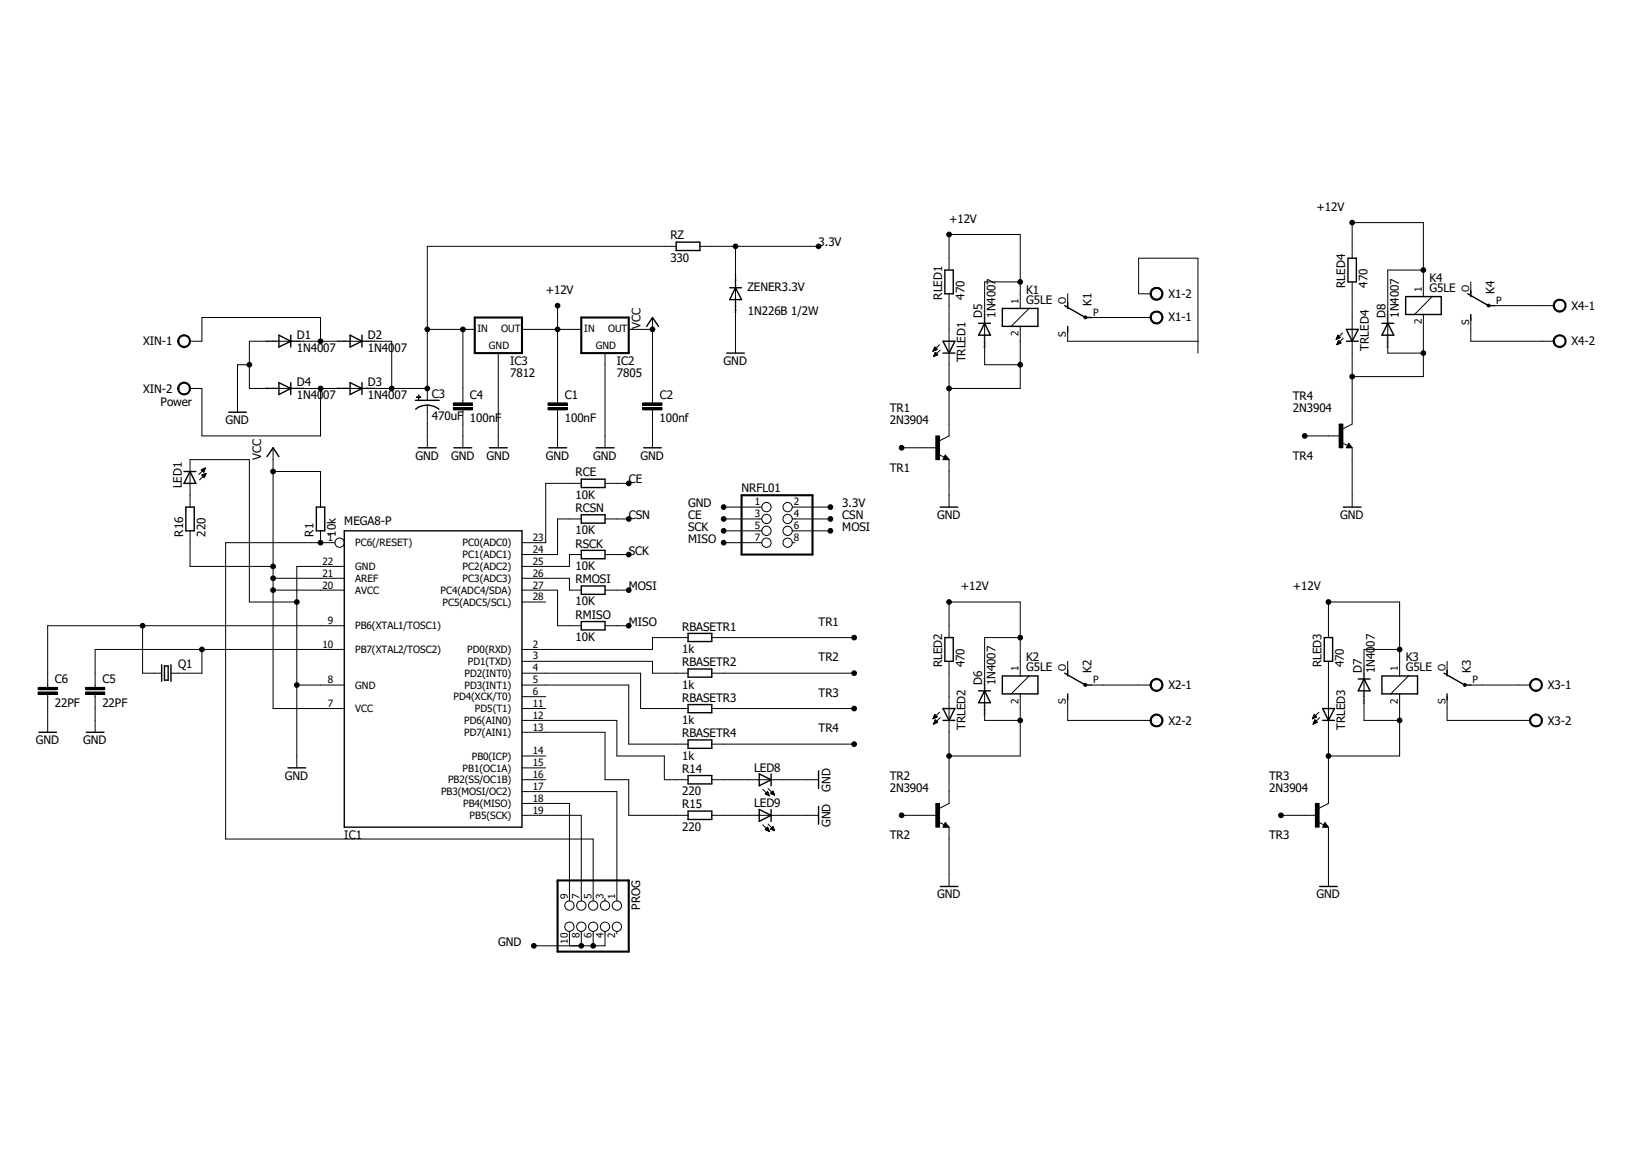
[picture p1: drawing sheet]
<svg xmlns="http://www.w3.org/2000/svg" width="297mm" height="210mm" viewBox="0 0 297 210" stroke-linecap="round" stroke-linejoin="round" font-family="sans-serif">
<defs><g id="words">
<g font-size="2.1">
<text x="172.7" y="40.5">+12V</text>
<text x="239.6" y="38.4">+12V</text>
<text x="122" y="47.6">330</text>
<text x="122" y="43.6">RZ</text>
<text x="149" y="44.8">3.3V</text>
<text x="99.3" y="53.5">+12V</text>
<text x="136" y="53">ZENER3.3V</text>
<text x="186.7" y="53.5">K1</text>
<text x="244.8" y="52.4" transform="rotate(-90 244.8 52.4)">RLED4</text>
<text x="248.9" y="52.4" transform="rotate(-90 248.9 52.4)">470</text>
<text x="260.1" y="53.1">G5LE</text>
<text x="260.1" y="51.3">K4</text>
<text x="272" y="53.5" transform="rotate(-90 272 53.5)">K4</text>
<text x="116.6" y="59.9" transform="rotate(-90 116.6 59.9)">VCC</text>
<text x="136.1" y="57.3">1N226B 1/2W</text>
<text x="171.4" y="54.5" transform="rotate(-90 171.4 54.5)">RLED1</text>
<text x="175.5" y="54.5" transform="rotate(-90 175.5 54.5)">470</text>
<text x="178.8" y="57.8" transform="rotate(-90 178.8 57.8)">D5</text>
<text x="181.1" y="57.8" transform="rotate(-90 181.1 57.8)">1N4007</text>
<text x="186.7" y="55.3">G5LE</text>
<text x="198.6" y="55.6" transform="rotate(-90 198.6 55.6)">K1</text>
<text x="212.6" y="58.5">X1-1</text>
<text x="212.6" y="54.2">X1-2</text>
<text x="252.1" y="57.8" transform="rotate(-90 252.1 57.8)">D8</text>
<text x="254.5" y="57.8" transform="rotate(-90 254.5 57.8)">1N4007</text>
<text x="286" y="56.4">X4-1</text>
<text x="26" y="62.9">XIN-1</text>
<text x="54" y="64.1">1N4007</text>
<text x="54" y="61.7">D1</text>
<text x="67" y="64.1">1N4007</text>
<text x="67" y="61.7">D2</text>
<text x="175.7" y="66" transform="rotate(-90 175.7 66)">TRLED1</text>
<text x="249.1" y="63.8" transform="rotate(-90 249.1 63.8)">TRLED4</text>
<text x="286" y="62.8">X4-2</text>
<text x="26" y="71.5">XIN-2</text>
<text x="54" y="70.3">D4</text>
<text x="67" y="70.3">D3</text>
<text x="92.8" y="68.5">7812</text>
<text x="92.8" y="66.4">IC3</text>
<text x="112.3" y="68.5">7805</text>
<text x="112.3" y="66.4">IC2</text>
<text x="131.7" y="66.4">GND</text>
<text x="29.2" y="73.8">Power</text>
<text x="41.1" y="77.2">GND</text>
<text x="54" y="72.7">1N4007</text>
<text x="67" y="72.7">1N4007</text>
<text x="78.6" y="76.4">470uF</text>
<text x="78.6" y="72.3">C3</text>
<text x="85.5" y="76.9">100nF</text>
<text x="85.5" y="72.6">C4</text>
<text x="102.8" y="76.9">100nF</text>
<text x="102.8" y="72.6">C1</text>
<text x="120.1" y="76.9">100nf</text>
<text x="120.1" y="72.6">C2</text>
<text x="161.9" y="77.2">2N3904</text>
<text x="161.9" y="75">TR1</text>
<text x="235.3" y="75">2N3904</text>
<text x="235.3" y="72.9">TR4</text>
<text x="47.5" y="83.7" transform="rotate(-90 47.5 83.7)">VCC</text>
<text x="75.6" y="83.7">GND</text>
<text x="82.1" y="83.7">GND</text>
<text x="88.6" y="83.7">GND</text>
<text x="99.3" y="83.7">GND</text>
<text x="107.9" y="83.7">GND</text>
<text x="116.6" y="83.7">GND</text>
<text x="235.3" y="83.7">TR4</text>
<text x="33.1" y="88.9" transform="rotate(-90 33.1 88.9)">LED1</text>
<text x="104.7" y="86.7">RCE</text>
<text x="114.4" y="88">CE</text>
<text x="135" y="89.6">NRFL01</text>
<text x="161.9" y="85.8">TR1</text>
<text x="62.7" y="95.5">MEGA8-P</text>
<text x="104.7" y="90.8">10K</text>
<text x="104.7" y="93.2">RCSN</text>
<text x="114.4" y="94.4">CSN</text>
<text x="125.2" y="92.3">GND</text>
<text x="125.2" y="94.4">CE</text>
<text x="153.3" y="92.3">3.3V</text>
<text x="153.3" y="94.4">CSN</text>
<text x="170.6" y="94.4">GND</text>
<text x="243.9" y="94.4">GND</text>
<text x="33.3" y="97.7" transform="rotate(-90 33.3 97.7)">R16</text>
<text x="37.4" y="97.7" transform="rotate(-90 37.4 97.7)">220</text>
<text x="57.1" y="97.7" transform="rotate(-90 57.1 97.7)">R1</text>
<text x="61.1" y="97.7" transform="rotate(-90 61.1 97.7)">10k</text>
<text x="104.7" y="97.2">10K</text>
<text x="104.7" y="99.7">RSCK</text>
<text x="114.4" y="100.9">SCK</text>
<text x="125.2" y="96.6">SCK</text>
<text x="125.2" y="98.8">MISO</text>
<text x="153.3" y="96.6">MOSI</text>
<text x="104.7" y="103.7">10K</text>
<text x="104.7" y="106.1">RMOSI</text>
<text x="114.4" y="107.4">MOSI</text>
<text x="174.9" y="107.4">+12V</text>
<text x="235.3" y="107.4">+12V</text>
<text x="104.7" y="110.2">10K</text>
<text x="104.7" y="112.6">RMISO</text>
<text x="114.4" y="113.9">MISO</text>
<text x="149" y="113.9">TR1</text>
<text x="104.7" y="116.7">10K</text>
<text x="124.2" y="118.8">1k</text>
<text x="124.2" y="114.8">RBASETR1</text>
<text x="10" y="124.3">C6</text>
<text x="18.6" y="124.3">C5</text>
<text x="32.4" y="121.6">Q1</text>
<text x="124.2" y="125.3">1k</text>
<text x="124.2" y="121.2">RBASETR2</text>
<text x="149" y="120.4">TR2</text>
<text x="171.4" y="121.4" transform="rotate(-90 171.4 121.4)">RLED2</text>
<text x="175.5" y="121.4" transform="rotate(-90 175.5 121.4)">470</text>
<text x="178.8" y="124.7" transform="rotate(-90 178.8 124.7)">D6</text>
<text x="181.1" y="124.7" transform="rotate(-90 181.1 124.7)">1N4007</text>
<text x="186.7" y="122.2">G5LE</text>
<text x="186.7" y="120.4">K2</text>
<text x="198.6" y="122.5" transform="rotate(-90 198.6 122.5)">K2</text>
<text x="212.6" y="125.4">X2-1</text>
<text x="240.5" y="121.4" transform="rotate(-90 240.5 121.4)">RLED3</text>
<text x="244.6" y="121.4" transform="rotate(-90 244.6 121.4)">470</text>
<text x="247.8" y="122.5" transform="rotate(-90 247.8 122.5)">D7</text>
<text x="250.2" y="122.5" transform="rotate(-90 250.2 122.5)">1N4007</text>
<text x="255.8" y="122.2">G5LE</text>
<text x="255.8" y="120.4">K3</text>
<text x="267.7" y="122.5" transform="rotate(-90 267.7 122.5)">K3</text>
<text x="281.7" y="125.4">X3-1</text>
<text x="10" y="128.7">22PF</text>
<text x="18.6" y="128.7">22PF</text>
<text x="124.2" y="131.8">1k</text>
<text x="124.2" y="127.7">RBASETR3</text>
<text x="149" y="126.8">TR3</text>
<text x="212.6" y="131.9">X2-2</text>
<text x="281.7" y="131.9">X3-2</text>
<text x="6.5" y="135.4">GND</text>
<text x="15.2" y="135.4">GND</text>
<text x="124.2" y="134.2">RBASETR4</text>
<text x="149" y="133.3">TR4</text>
<text x="175.7" y="132.8" transform="rotate(-90 175.7 132.8)">TRLED2</text>
<text x="244.8" y="132.8" transform="rotate(-90 244.8 132.8)">TRLED3</text>
<text x="51.9" y="141.9">GND</text>
<text x="124.2" y="138.3">1k</text>
<text x="124.2" y="140.6">R14</text>
<text x="137.2" y="140.4">LED8</text>
<text x="161.9" y="141.9">TR2</text>
<text x="231" y="141.9">TR3</text>
<text x="124.2" y="144.7">220</text>
<text x="124.2" y="147.1">R15</text>
<text x="137.2" y="146.9">LED9</text>
<text x="151.1" y="144.1" transform="rotate(-90 151.1 144.1)">GND</text>
<text x="161.9" y="144.1">2N3904</text>
<text x="231" y="144.1">2N3904</text>
<text x="62.7" y="152.7">IC1</text>
<text x="124.2" y="151.2">220</text>
<text x="151.1" y="150.5" transform="rotate(-90 151.1 150.5)">GND</text>
<text x="161.9" y="152.7">TR2</text>
<text x="231" y="152.7">TR3</text>
<text x="116.5" y="165.6" transform="rotate(-90 116.5 165.6)">PROG</text>
<text x="170.6" y="163.5">GND</text>
<text x="239.6" y="163.5">GND</text>
<text x="90.7" y="172.1">GND</text>
</g>
<g font-size="1.8">
<text x="258.7" y="53.2" transform="rotate(-90 258.7 53.2)">1</text>
<text x="267.4" y="53.2" transform="rotate(-90 267.4 53.2)">O</text>
<text x="185.4" y="55.3" transform="rotate(-90 185.4 55.3)">1</text>
<text x="194" y="55.3" transform="rotate(-90 194 55.3)">O</text>
<text x="198.9" y="57.5">P</text>
<text x="258.7" y="59.1" transform="rotate(-90 258.7 59.1)">2</text>
<text x="267.4" y="59.1" transform="rotate(-90 267.4 59.1)">S</text>
<text x="272.3" y="55.3">P</text>
<text x="86.9" y="60.5">IN</text>
<text x="89" y="63.6">GND</text>
<text x="91.2" y="60.5">OUT</text>
<text x="106.3" y="60.5">IN</text>
<text x="108.4" y="63.6">GND</text>
<text x="110.7" y="60.5">OUT</text>
<text x="185.4" y="61.2" transform="rotate(-90 185.4 61.2)">2</text>
<text x="194" y="61.3" transform="rotate(-90 194 61.3)">S</text>
<text x="137.4" y="92">1</text>
<text x="137.4" y="94.1">3</text>
<text x="144.5" y="92">2</text>
<text x="144.5" y="94.1">4</text>
<text x="59.7" y="98.5">1</text>
<text x="64.6" y="99.4">PC6(/RESET)</text>
<text x="84.2" y="101.6">PC1(ADC1)</text>
<text x="84.2" y="99.4">PC0(ADC0)</text>
<text x="97" y="100.6">24</text>
<text x="97" y="98.5">23</text>
<text x="137.4" y="96.3">5</text>
<text x="137.4" y="98.5">7</text>
<text x="144.5" y="96.3">6</text>
<text x="144.5" y="98.5">8</text>
<text x="58.7" y="102.8">22</text>
<text x="58.7" y="104.9">21</text>
<text x="58.7" y="107.1">20</text>
<text x="64.6" y="103.7">GND</text>
<text x="64.6" y="105.9">AREF</text>
<text x="84.2" y="105.9">PC3(ADC3)</text>
<text x="84.2" y="103.8">PC2(ADC2)</text>
<text x="97" y="107.1">27</text>
<text x="97" y="104.9">26</text>
<text x="97" y="102.8">25</text>
<text x="59.7" y="113.6">9</text>
<text x="64.6" y="108">AVCC</text>
<text x="80.2" y="108.1">PC4(ADC4/SDA)</text>
<text x="80.5" y="110.2">PC5(ADC5/SCL)</text>
<text x="97" y="109.3">28</text>
<text x="58.7" y="117.9">10</text>
<text x="64.6" y="118.8">PB7(XTAL2/TOSC2)</text>
<text x="64.6" y="114.5">PB6(XTAL1/TOSC1)</text>
<text x="85" y="118.8">PD0(RXD)</text>
<text x="97" y="117.9">2</text>
<text x="59.7" y="124.3">8</text>
<text x="64.6" y="125.3">GND</text>
<text x="84.5" y="125.3">PD3(INT1)</text>
<text x="84.5" y="123.1">PD2(INT0)</text>
<text x="85.1" y="121">PD1(TXD)</text>
<text x="97" y="124.3">5</text>
<text x="97" y="122.2">4</text>
<text x="97" y="120">3</text>
<text x="185.4" y="122.2" transform="rotate(-90 185.4 122.2)">1</text>
<text x="194" y="122.2" transform="rotate(-90 194 122.2)">O</text>
<text x="198.9" y="124.3">P</text>
<text x="254.4" y="122.2" transform="rotate(-90 254.4 122.2)">1</text>
<text x="263.1" y="122.2" transform="rotate(-90 263.1 122.2)">O</text>
<text x="268" y="124.3">P</text>
<text x="59.7" y="128.7">7</text>
<text x="64.6" y="129.6">VCC</text>
<text x="82.5" y="127.5">PD4(XCK/T0)</text>
<text x="84.5" y="131.8">PD6(AIN0)</text>
<text x="86.4" y="129.6">PD5(T1)</text>
<text x="97" y="130.8">12</text>
<text x="97" y="128.7">11</text>
<text x="97" y="126.5">6</text>
<text x="185.4" y="128.1" transform="rotate(-90 185.4 128.1)">2</text>
<text x="194" y="128.1" transform="rotate(-90 194 128.1)">S</text>
<text x="254.4" y="128.1" transform="rotate(-90 254.4 128.1)">2</text>
<text x="263.1" y="128.1" transform="rotate(-90 263.1 128.1)">S</text>
<text x="84.5" y="133.9">PD7(AIN1)</text>
<text x="97" y="137.3">14</text>
<text x="97" y="133">13</text>
<text x="81.5" y="142.6">PB2(SS/OC1B)</text>
<text x="84.2" y="140.4">PB1(OC1A)</text>
<text x="85.9" y="138.3">PB0(ICP)</text>
<text x="97" y="143.8">17</text>
<text x="97" y="141.6">16</text>
<text x="97" y="139.4">15</text>
<text x="80.3" y="144.7">PB3(MOSI/OC2)</text>
<text x="84.3" y="146.9">PB4(MISO)</text>
<text x="85.5" y="149.1">PB5(SCK)</text>
<text x="97" y="148.1">19</text>
<text x="97" y="145.9">18</text>
<text x="103.3" y="163.7" transform="rotate(-90 103.3 163.7)">9</text>
<text x="105.5" y="163.7" transform="rotate(-90 105.5 163.7)">7</text>
<text x="107.7" y="163.7" transform="rotate(-90 107.7 163.7)">5</text>
<text x="109.8" y="163.7" transform="rotate(-90 109.8 163.7)">3</text>
<text x="112" y="163.7" transform="rotate(-90 112 163.7)">1</text>
<text x="103.3" y="171.7" transform="rotate(-90 103.3 171.7)">10</text>
<text x="105.5" y="170.8" transform="rotate(-90 105.5 170.8)">8</text>
<text x="107.7" y="170.8" transform="rotate(-90 107.7 170.8)">6</text>
<text x="109.8" y="170.8" transform="rotate(-90 109.8 170.8)">4</text>
<text x="112" y="170.8" transform="rotate(-90 112 170.8)">2</text>
</g>
<g font-size=".5">
<text x="134" y="52.6" transform="rotate(-90 134 52.6)">SpiceOrder 2</text>
<text x="134" y="56.9" transform="rotate(-90 134 56.9)">SpiceOrder 1</text>
<text x="179.4" y="59.1" transform="rotate(-90 179.4 59.1)">SpiceOrder 2</text>
<text x="252.7" y="59.1" transform="rotate(-90 252.7 59.1)">SpiceOrder 2</text>
<text x="48.4" y="62.3">SpiceOrder 1</text>
<text x="52.7" y="62.3">SpiceOrder 2</text>
<text x="61.3" y="62.3">SpiceOrder 1</text>
<text x="65.7" y="62.3">SpiceOrder 2</text>
<text x="179.4" y="63.4" transform="rotate(-90 179.4 63.4)">SpiceOrder 1</text>
<text x="252.7" y="63.4" transform="rotate(-90 252.7 63.4)">SpiceOrder 1</text>
<text x="48.4" y="70.9">SpiceOrder 1</text>
<text x="52.7" y="70.9">SpiceOrder 2</text>
<text x="61.3" y="70.9">SpiceOrder 1</text>
<text x="65.7" y="70.9">SpiceOrder 2</text>
<text x="179.4" y="126" transform="rotate(-90 179.4 126)">SpiceOrder 2</text>
<text x="248.4" y="123.8" transform="rotate(-90 248.4 123.8)">SpiceOrder 2</text>
<text x="179.4" y="130.3" transform="rotate(-90 179.4 130.3)">SpiceOrder 1</text>
<text x="248.4" y="128.1" transform="rotate(-90 248.4 128.1)">SpiceOrder 1</text>
</g>
</g></defs>
<path d="M6 36.3l285 137.4M291 36.3l-285 137.4" fill="none" stroke="#fff" stroke-width=".18"/>
<g fill="none" stroke="#000" stroke-width=".25">
<path d="M117.7 59.4l1-1.6 1.1 1.6M123.1 44.1h4.3v1.5h-4.3zM132.8 52.4h2.2M133.9 52.4l1.1 2.1h-2.2zM172 49.1h1.5v4.4h-1.5zM178.1 58.8h2.2M179.2 58.8l1.1 2.2h-2.2zM182.4 56.1h6.5v3.3h-6.5zM193.8 55.6l3.7 2.2h1.1M194.3 55.1v1M194.3 59.4v1.1M245 59.9h2.2l-1.1 2.2z"/>
<path d="M245.3 47h1.5v4.3h-1.5zM251.5 58.8h2.2M252.6 58.8l1.1 2.2h-2.2zM255.8 54h6.5v3.2h-6.5zM267.1 53.5l3.8 2.1h1.1M267.7 52.9v1.1M267.7 57.2v1.1M41.6 75h3.2M50.8 61l2.1 1.1-2.1 1.1zM50.8 69.6l2.1 1.1-2.1 1.1zM52.9 61v2.2M52.9 69.6v2.2"/>
<path d="M63.7 61l2.2 1.1-2.2 1.1zM63.7 69.6l2.2 1.1-2.2 1.1zM65.9 61v2.2M65.9 69.6v2.2M75.6 72.9h4.3M77.8 73.7a3.7 3.7 0 0 1 2.1 .8M77.8 73.7a3.1 3.1 0 0 0-2.2 .8M132.2 64.3h3.3M171.6 62.1h2.2l-1.1 2.2zM171.6 64.3h2.2M245 62.1h2.2M33.5 85.8h2.1"/>
<path d="M33.8 92.3h1.5v4.3h-1.5zM34.6 85.8l1 2.2h-2.1zM48.6 83.1l1.1-1.6 1.1 1.6M57.6 92.3h1.5v4.3h-1.5zM62.7 96.6h32.3v53.9h-32.3zM76.1 81.5h3.3M82.6 81.5h3.3M89.1 81.5h3.2M99.9 81.5h3.2M105.8 87.2h4.3v1.5h-4.3zM105.8 93.7h4.3v1.5h-4.3zM108.5 81.5h3.3"/>
<path d="M117.1 81.5h3.3M171.1 92.3h3.2M172 83.2l.2 .2h-.4l.2-.4 .5 .6h-.7M244.5 92.3h3.2M245.4 81.1l.1 .2h-.3l.2-.4 .5 .5h-.7M105.8 100.2h4.3v1.5h-4.3zM105.8 106.6h4.3v1.6h-4.3zM105.8 113.1h4.3v1.5h-4.3zM125.2 115.3h4.3v1.5h-4.3zM172 116h1.5v4.4h-1.5zM241 116h1.5v4.4h-1.5zM7.1 133.3h3.2"/>
<path d="M15.7 133.3h3.2M29.4 121v3M29.9 121.2h.7v2.6h-.7zM31.1 121v3M52.4 139.7h3.2M125.2 121.8h4.3v1.4h-4.3zM125.2 128.2h4.3v1.5h-4.3zM125.2 134.7h4.3v1.5h-4.3zM171.6 128.9h2.2l-1.1 2.2zM171.6 131.1h2.2M178.1 125.7h2.2M179.2 125.7l1.1 2.2h-2.2z"/>
<path d="M182.4 123h6.5v3.3h-6.5zM193.8 122.5l3.7 2.2h1.1M194.3 122v1M194.3 126.3v1M240.7 131.1h2.2M240.7 128.9h2.2l-1.1 2.2zM247.2 123.6h2.1M248.2 123.6l1.1 2.1h-2.1zM251.5 123h6.5v3.3h-6.5zM262.8 122.5l3.8 2.2h1.1M263.4 122v1M263.4 126.3v1"/>
<path d="M125.2 141.1h4.3v1.6h-4.3zM125.2 147.6h4.3v1.5h-4.3zM138.2 140.8l2.1 1.1-2.1 1.1zM138.2 147.3l2.1 1.1-2.1 1.1zM140.3 140.8v2.2M140.3 147.3v2.2M149 140.3v3.2M149 146.8v3.2M172 150.1l.2 .2h-.4l.2-.4 .5 .6h-.7M241.1 150.1l.1 .2h-.3l.2-.4 .5 .6h-.7M171.1 161.3h3.2M240.2 161.3h3.2"/>
</g>
<g fill="none" stroke="#000" stroke-width=".18">
<path d="M77.8 59.9h8.6M84.2 59.9v13.4M95 59.9h10.8M101.5 55.6v17.7M114.4 59.9h4.3M118.7 57.8v15.5M123.1 44.8h-45.3v28.1M127.4 44.8h21.6M133.9 44.8v19.5M172.7 53.5v25.8l-1.7 .9M172.7 49.1v-6.4h13v13.4M185.7 59.4v11.3h-13"/>
<path d="M185.7 51.3h-6.5v15.1h6.5M187.3 56.1l-3.3 3.3M194.3 59.9v2.2h23.7M194.3 53.5v2.1M198.6 57.8h10.8M209.4 53.5h-2.2v-6.5h10.8v17.3M209.6 56.9a1.19 1.19 0 0 1 1.9 .3 1.19 1.19 0 0 1-.7 1.7 1.19 1.19 0 0 1-1.5-1.1h.2a.96 .96 0 0 1 1.3-1 .96 .96 0 0 1 .4 1.6 .96 .96 0 0 1-1.6-.3l-.1-.3h-.2l.1-.5zM209.6 52.6a1.19 1.19 0 0 1 1.9 .2 1.19 1.19 0 0 1-.7 1.8 1.19 1.19 0 0 1-1.5-1.1h.2a.96 .96 0 0 1 1.3-1 .96 .96 0 0 1 .4 1.6 .96 .96 0 0 1-1.6-.3l-.1-.3h-.2l.1-.5zM246.1 51.3v25.9l-1.8 .9M246.1 47v-6.5h12.9v13.5M259 49.1h-6.4v15.2h6.4M259 57.2v11.3h-12.9"/>
<path d="M260.6 54l-3.2 3.2M267.7 57.8v4.3h15.1M267.7 51.3v2.2M270.7 55.4h.4v.4h-.4zM272 55.6h10.8M283 54.8a1.19 1.19 0 0 1 1.9 .2 1.19 1.19 0 0 1-.7 1.8 1.19 1.19 0 0 1-1.5-1.2h.2a.98 .98 0 0 1 1.3-1 .98 .98 0 0 1 .4 1.6 .98 .98 0 0 1-1.6-.2l-.1-.4h-.2v-.4zM32.7 61.3a1.18 1.18 0 0 1 1.8 .3 1.18 1.18 0 0 1-.7 1.7 1.18 1.18 0 0 1-1.5-1.2h.3a.97 .97 0 0 1 1.2-.9 .97 .97 0 0 1 .6 1.4 .97 .97 0 0 1-1.6 .2l-.2-.7h-.3zM32.7 69.9a1.18 1.18 0 0 1 1.8 .3 1.18 1.18 0 0 1-.8 1.7 1.18 1.18 0 0 1-1.4-1.2h.3a.98 .98 0 0 1 1.4-.8 .98 .98 0 0 1 .2 1.6 .98 .98 0 0 1-1.6-.4v-.4h-.3zM34.6 62.1h2.1v-4.3h21.6v4.3M34.6 70.7h2.1v8.6h21.6v-8.6M45.4 66.4h-2.2v8.6M71.3 70.7v-8.6h-25.9v8.6h32.4"/>
<path d="M75.8 72.2l.8 .1zM76.2 71.9v.7zM77.8 73.7v7.8M82.5 74.2h3.5v.4h-3.5zM82.5 73.3h3.5v.4h-3.5zM84.2 74.6v6.9M90.7 64.3v17.2M99.7 74.2h3.5v.4h-3.5zM99.7 73.3h3.5v.4h-3.5zM101.5 74.6v6.9M110.1 64.3v17.2M117 74.2h3.5v.4h-3.5z"/>
<path d="M117 73.3h3.5v.4h-3.5zM118.7 74.6v6.9M169.8 63.9h.1M169.8 63.8h.3M169.9 63.8h.3M169.9 63.7h.4M169.9 63.6h.6M170 63.5h.5M170 63.5h.4M170 64.7h.3M170 63.4h.4M170 64.7h.4"/>
<path d="M170 64.6h.6M170.1 63.4h.2M170.1 63.3h.2M170.1 64.6h.5M170.1 63.2h.1M170.1 64.8l-.2 .1M170.1 64.5h.5M170.1 64.4h.4M170.1 63.2l.5 .4-.8 .3zM170.1 64.3h.3M170.2 64.3h.2M170.2 64.2h.1"/>
<path d="M170.2 64.1l-.3 .8M170.2 64.1l.4 .5M170.2 64.1h.1M170.3 79.3h.7v4.4h-.7zM170.6 64.6l-.7 .3M171 62.7l-1.2 1.2M171.1 63.7l-1.2 1.2M237.4 79.3h6.5M243.2 61.7h.1M243.2 61.6h.3M243.2 61.6h.4M243.3 61.5h.5"/>
<path d="M243.3 62.7h.1M243.3 61.4h.6M243.3 62.6h.2M243.4 61.3h.4M243.4 62.6h.3M243.4 62.5h.4M243.4 61.2h.3M243.4 62.4h.6M243.5 62.4h.5M243.5 62.3h.4M243.5 61h.1M243.5 62.2h.4"/>
<path d="M243.5 62.1h.2M243.5 62.1h.3M243.6 62h.1M243.6 62l.5 .4-.8 .3zM243.7 77.2h.7v4.3h-.7zM243.9 61.4l-.4-.4-.3 .8M243.9 61.4l-.7 .4M244.3 60.6l-1.1 1.2M244.5 61.6l-1.2 1.1M283 61.3a1.19 1.19 0 0 1 1.9 .2 1.19 1.19 0 0 1-.7 1.7 1.19 1.19 0 0 1-1.5-1.1h.2a.98 .98 0 0 1 1.3-1 .98 .98 0 0 1 .4 1.6 .98 .98 0 0 1-1.6-.3l-.1-.3h-.2v-.5zM34.6 96.6v6.5h15.1M34.6 92.3v-8.6h10.8v25.9h8.6"/>
<path d="M36.6 85.5l.8-.3-.3 .7zM36.7 85.5h.6M36.7 86.4l.8-.3-.3 .8zM36.7 85.6h.5M36.8 86.5h.5M36.8 86.4h.6M36.8 85.6h.4M36.9 86.6h.4M36.9 85.7h.3M36.9 85.4h.4M36.9 86.7h.4M36.9 85.8h.2"/>
<path d="M37 86.4h.4M37 86.7h.3M37 85.9h.1M37 86.8h.2M37 85.3h.3M37.1 86.3h.3M37.1 86.8h.1M37.2 85.3h.1M37.3 86.2h.2M37.3 85.2h.1M37.4 85.2l-1.2 1.2M37.4 86.2h.1"/>
<path d="M37.5 86.1l-1.2 1.2M49.7 81.5v47.4h13M49.7 85.8h8.6v6.5M58.3 96.6v2.2M61 98.8h-19.9v53.9h66.8v11.3M105.8 94.4h-4.3v6.5h-6.5M105.8 88h-6.5v10.8h-4.3M110.1 88h4.3M110.1 94.4h4.3M131.7 98.8h6.9M131.7 94.4h6.9M131.7 92.3h6.9"/>
<path d="M131.7 96.6h6.9M144.2 98.8h.5M144.2 94.4h6.9M144.2 92.3h6.9M144.2 96.6h6.9M164.1 81.5h6.5M170.8 82.7l1.1 .5M172 82.8l.7 .9h-1.1zM172.7 83.7v8.6M244.2 80.6l1 .5M245.4 80.6l.7 .9h-1.1zM246.1 81.5v10.8"/>
<path d="M26 113.9v8.6h3.4M36.7 118.2v4.3h-5.6M49.7 105.2h13M49.7 107.4h13M62.7 118.2h-45.4v6.9M62.7 113.9h-54v11.2M62.7 103.1h-8.7v36.6M95 107.4h6.5v6.5h4.3M95 105.2h8.6v2.2h2.2M95 109.6h4.3M105.8 100.9h-2.2v2.2h-8.6M110.1 113.9h4.3"/>
<path d="M110.1 107.4h4.3M110.1 100.9h4.3M125.2 116h-6.5v2.2h-23.7M129.5 116h25.9M172.7 116v-6.4h13v13.4M185.7 116h-6.5v15.1h6.5M241.8 116v-6.4h12.9v13.4M254.7 118.2h-6.5v12.9h6.5M6.9 125.9h3.5v.5h-3.5zM6.9 125.1h3.5v.4h-3.5zM8.7 126.4v6.9M15.6 125.9h3.4v.5h-3.4z"/>
<path d="M15.6 125.1h3.4v.4h-3.4zM17.3 126.4v6.9M54 124.7h8.7M95 133.3h15.1v8.6h4.3v6.5h10.8M95 124.7h19.4v10.7h10.8M95 128.9h4.3M95 122.5h21.6v6.4h8.6M95 131.1h17.3v6.5h8.6v4.3h4.3M95 139.7h4.3M95 137.6h4.3M95 126.8h4.3M95 120.4h23.7v2.1h6.5"/>
<path d="M129.5 128.9h25.9M129.5 122.5h25.9M129.5 135.4h25.9M169.8 130.8h.1M169.8 130.7h.2M169.9 130.6h.3M169.9 130.6h.4M169.9 130.5h.6M169.9 131.8h.1M169.9 131.7h.2M170 130.4h.5M170 131.6h.2"/>
<path d="M170 130.3h.4M170 131.6h.4M170 131.5h.5M170.1 130.3h.2M170.1 130.2h.2M170.1 131.4h.5M170.1 130.1h.1M170.1 131.3h.4M170.1 130l-.3 .8M170.1 130l.5 .5-.8 .3M170.1 130h.1M170.1 131.2h.3"/>
<path d="M170.2 131.1h.1M170.2 131.2h.2M170.2 131l-.3 .8M170.2 131l.4 .4M170.2 131h.1M170.6 131.4l-.7 .4M171 129.6l-1.2 1.2M171.1 130.6l-1.2 1.2M172.7 120.4v25.8l-1.7 .9M185.7 126.3v11.3h-13M187.3 123l-3.3 3.3M194.3 126.8v4.3h15.1"/>
<path d="M194.3 120.4v2.1M198.6 124.7h10.8M209.6 123.8a1.19 1.19 0 0 1 1.9 .3 1.19 1.19 0 0 1-.7 1.7 1.19 1.19 0 0 1-1.5-1.1h.2a.96 .96 0 0 1 1.3-1 .96 .96 0 0 1 .4 1.6 .96 .96 0 0 1-1.6-.3l-.1-.3h-.2l.1-.5zM209.6 130.3a1.19 1.19 0 0 1 1.9 .2 1.19 1.19 0 0 1-.7 1.8 1.19 1.19 0 0 1-1.5-1.2h.2a.96 .96 0 0 1 1.3-.9 .96 .96 0 0 1 .4 1.6 .96 .96 0 0 1-1.6-.3l-.1-.4h-.2zM238.9 130.8h.1M238.9 130.7h.2M238.9 130.6h.3M239 130.6h.4M239 130.5h.5M239 131.8h.1M239 130.4h.6M239 131.7h.1"/>
<path d="M239 131.6h.3M239.1 130.4h.4M239.1 130.3h.3M239.1 131.6h.3M239.1 131.5h.5M239.1 131.4h.6M239.1 130.2h.2M239.1 130.1h.2M239.1 131.4h.5M239.2 130h.1M239.2 131.3h.4M239.2 131.2h.3"/>
<path d="M239.2 130l-.4 .8M239.2 130l.4 .5-.8 .3M239.2 131.2h.2M239.3 131.1h.1M239.3 131h.1M239.3 131l-.3 .8M239.3 131l.4 .4-.7 .4M240 129.6l-1.2 1.2M240.2 130.6l-1.2 1.2M241.8 120.4v25.8l-1.8 .9M254.7 126.3v11.3h-12.9M256.3 123l-3.2 3.3"/>
<path d="M263.4 126.8v4.3h15.1M263.4 120.4v2.1M266.4 124.5h.4v.3h-.4zM267.7 124.7h10.8M278.7 123.8a1.18 1.18 0 0 1 1.9 .3 1.18 1.18 0 0 1-.8 1.7 1.18 1.18 0 0 1-1.5-1.1h.3a.98 .98 0 0 1 1.3-1 .98 .98 0 0 1 .4 1.6 .98 .98 0 0 1-1.7-.3v-.3h-.3l.1-.5zM278.7 130.3a1.18 1.18 0 0 1 1.9 .3 1.18 1.18 0 0 1-.8 1.7 1.18 1.18 0 0 1-1.5-1.2h.3a.98 .98 0 0 1 1.3-.9 .98 .98 0 0 1 .3 1.6 .98 .98 0 0 1-1.6-.3v-.4h-.3l.1-.4zM95 148.4h10.8v15.6M95 146.2h8.6v17.8M95 144.1h17.3v19.9M95 141.9h4.3M129.5 148.4h19.5M129.5 141.9h19.5"/>
<path d="M138.8 143.6l1.2 1.2M138.8 150.1l1.2 1.2M139.3 144.5l.7 .3M139.3 144.5l.4-.4 .3 .7M139.3 144.5h.6M139.3 151l.7 .3M139.3 151l.4-.5 .3 .8M139.3 151h.6M139.3 144.4h.5M139.3 150.9h.5M139.4 144.6h.5M139.4 144.4h.4"/>
<path d="M139.4 151h.5M139.4 150.8h.4M139.4 144.3h.4M139.4 150.7h.4M139.5 144.2h.2M139.5 151.1h.4M139.5 150.7h.2M139.6 144.6h.3M139.6 144.2h.1M139.6 150.6h.1M139.7 144.1h.1M139.7 150.6h.1"/>
<path d="M139.7 144.7h.3M139.7 151.2h.3M139.8 143.5l1.2 1.2M139.8 150l1.2 1.2M139.9 144.8h.1M139.9 151.2h.1M140 151.3h.1M140.3 144.4h.5M140.3 150.8h.5M140.3 150.9h.5M140.3 144.3h.5M140.3 150.7h.5"/>
<path d="M140.4 144.2h.4M140.4 150.7h.4M140.5 144.5h.4M140.5 144.2h.3M140.5 151h.4M140.5 150.6h.3M140.5 144.1h.2M140.5 150.6h.2M140.6 144h.1M140.6 150.5h.1M140.6 144.6h.3M140.6 151h.3"/>
<path d="M140.7 144l-.5 .4 .8 .3M140.7 144l.3 .7M140.7 150.5l-.5 .4 .8 .3M140.7 150.5l.3 .7M140.7 150.5h.1M140.8 151.1h.1M140.8 144.6h.1M140.9 144.7h.1M140.9 151.2h.1M164.1 148.4h6.5M170.3 146.2h.7v4.3h-.7zM170.8 149.6l1.1 .5"/>
<path d="M172 149.7l.7 .8h-1.1zM172.7 150.5v10.8M233.1 148.4h6.5M239.4 146.2h.7v4.3h-.7zM239.9 149.6l1 .5M241.1 149.7l.7 .8h-1.1zM241.8 150.5v10.8M103.6 169.5v2.6M105.8 169.5v2.6M107.9 169.5v2.6M110.1 163.5v.5M110.1 169.5v2.6h-12.9"/>
<path d="M112.3 169.5v.5"/>
<circle cx="77.8" cy="59.9" r=".43"/>
<circle cx="84.2" cy="59.9" r=".43"/>
<circle cx="101.5" cy="55.6" r=".43"/>
<circle cx="101.5" cy="59.9" r=".43"/>
<circle cx="118.7" cy="59.9" r=".43"/>
<circle cx="133.9" cy="44.8" r=".43"/>
<circle cx="149" cy="44.8" r=".43"/>
<circle cx="172.7" cy="42.7" r=".43"/>
<circle cx="185.7" cy="51.3" r=".43"/>
<circle cx="197.5" cy="57.8" r=".29"/>
<circle cx="246.1" cy="40.5" r=".43"/>
<circle cx="259" cy="49.1" r=".43"/>
<circle cx="45.4" cy="66.4" r=".43"/>
<circle cx="58.3" cy="70.7" r=".43"/>
<circle cx="58.3" cy="62.1" r=".43"/>
<circle cx="71.3" cy="70.7" r=".43"/>
<circle cx="77.8" cy="70.7" r=".43"/>
<circle cx="172.7" cy="70.7" r=".43"/>
<circle cx="185.7" cy="66.4" r=".43"/>
<circle cx="237.4" cy="79.3" r=".43"/>
<circle cx="246.1" cy="68.5" r=".43"/>
<circle cx="259" cy="64.3" r=".43"/>
<circle cx="49.7" cy="85.8" r=".43"/>
<circle cx="58.3" cy="98.8" r=".43"/>
<circle cx="61.8" cy="98.8" r=".85"/>
<circle cx="114.4" cy="88" r=".43"/>
<circle cx="114.4" cy="94.4" r=".43"/>
<circle cx="131.7" cy="98.8" r=".43"/>
<circle cx="131.7" cy="92.3" r=".43"/>
<circle cx="131.7" cy="94.4" r=".43"/>
<circle cx="131.7" cy="96.6" r=".43"/>
<circle cx="139.5" cy="98.8" r=".85"/>
<circle cx="139.5" cy="96.6" r=".85"/>
<circle cx="139.5" cy="92.3" r=".85"/>
<circle cx="139.5" cy="94.4" r=".85"/>
<circle cx="143.3" cy="94.4" r=".85"/>
<circle cx="143.3" cy="98.8" r=".85"/>
<circle cx="143.3" cy="92.3" r=".85"/>
<circle cx="143.3" cy="96.6" r=".85"/>
<circle cx="151.1" cy="94.4" r=".43"/>
<circle cx="151.1" cy="92.3" r=".43"/>
<circle cx="151.1" cy="96.6" r=".43"/>
<circle cx="164.1" cy="81.5" r=".43"/>
<circle cx="25.9" cy="113.9" r=".43"/>
<circle cx="36.7" cy="118.2" r=".43"/>
<circle cx="49.7" cy="107.4" r=".43"/>
<circle cx="49.7" cy="103.1" r=".43"/>
<circle cx="49.7" cy="105.2" r=".43"/>
<circle cx="54" cy="109.6" r=".43"/>
<circle cx="114.4" cy="100.9" r=".43"/>
<circle cx="114.4" cy="107.4" r=".43"/>
<circle cx="114.4" cy="113.9" r=".43"/>
<circle cx="155.4" cy="116" r=".43"/>
<circle cx="172.7" cy="109.6" r=".43"/>
<circle cx="185.7" cy="116" r=".43"/>
<circle cx="241.8" cy="109.6" r=".43"/>
<circle cx="254.7" cy="118.2" r=".43"/>
<circle cx="54" cy="124.7" r=".43"/>
<circle cx="155.4" cy="135.4" r=".43"/>
<circle cx="155.4" cy="122.5" r=".43"/>
<circle cx="155.4" cy="128.9" r=".43"/>
<circle cx="172.7" cy="137.6" r=".43"/>
<circle cx="185.7" cy="131.1" r=".43"/>
<circle cx="197.5" cy="124.7" r=".29"/>
<circle cx="241.8" cy="137.6" r=".43"/>
<circle cx="254.7" cy="131.1" r=".43"/>
<circle cx="164.1" cy="148.4" r=".43"/>
<circle cx="233.1" cy="148.4" r=".43"/>
<circle cx="97.1" cy="172.1" r=".43"/>
<circle cx="103.6" cy="168.7" r=".85"/>
<circle cx="103.6" cy="164.8" r=".85"/>
<circle cx="105.8" cy="172.1" r=".43"/>
<circle cx="105.8" cy="164.8" r=".85"/>
<circle cx="105.8" cy="168.7" r=".85"/>
<circle cx="107.9" cy="172.1" r=".43"/>
<circle cx="108" cy="168.7" r=".85"/>
<circle cx="108" cy="164.8" r=".85"/>
<circle cx="110.1" cy="168.7" r=".85"/>
<circle cx="110.1" cy="164.8" r=".85"/>
<circle cx="112.3" cy="164.8" r=".85"/>
<circle cx="112.3" cy="168.7" r=".85"/>
</g>
<path d="M86.4 57.8h8.6v6.5h-8.6zM105.8 57.8h8.6v6.5h-8.6zM135 90.1h12.9v10.8h-12.9zM101.5 160.2h12.9v13h-12.9z" fill="none" stroke="#000" stroke-width=".38"/>
<path d="M82.5 74.4h3.5M82.5 73.5h3.5M99.7 74.4h3.5M99.7 73.5h3.5M117 74.4h3.5M117 73.5h3.5M6.9 126.2h3.5M6.9 125.3h3.5M15.6 126.2h3.4M15.6 125.3h3.4" fill="none" stroke="#000" stroke-width=".42"/>
<g fill="#000">
<path d="M209.6 56.9a1.19 1.19 0 0 1 1.9 .3 1.19 1.19 0 0 1-.7 1.7 1.19 1.19 0 0 1-1.5-1.1h.2a.96 .96 0 0 1 1.3-1 .96 .96 0 0 1 .4 1.6 .96 .96 0 0 1-1.6-.3l-.1-.3h-.2l.1-.5z" fill-rule="evenodd"/>
<path d="M209.6 52.6a1.19 1.19 0 0 1 1.9 .2 1.19 1.19 0 0 1-.7 1.8 1.19 1.19 0 0 1-1.5-1.1h.2a.96 .96 0 0 1 1.3-1 .96 .96 0 0 1 .4 1.6 .96 .96 0 0 1-1.6-.3l-.1-.3h-.2l.1-.5z" fill-rule="evenodd"/>
<path d="M270.7 55.4h.4v.4h-.4z" fill-rule="evenodd"/>
<path d="M283 54.8a1.19 1.19 0 0 1 1.9 .2 1.19 1.19 0 0 1-.7 1.8 1.19 1.19 0 0 1-1.5-1.2h.2a.98 .98 0 0 1 1.3-1 .98 .98 0 0 1 .4 1.6 .98 .98 0 0 1-1.6-.2l-.1-.4h-.2v-.4z" fill-rule="evenodd"/>
<path d="M32.7 61.3a1.18 1.18 0 0 1 1.8 .3 1.18 1.18 0 0 1-.7 1.7 1.18 1.18 0 0 1-1.5-1.2h.3a.97 .97 0 0 1 1.2-.9 .97 .97 0 0 1 .6 1.4 .97 .97 0 0 1-1.6 .2l-.2-.7h-.3z" fill-rule="evenodd"/>
<path d="M32.7 69.9a1.18 1.18 0 0 1 1.8 .3 1.18 1.18 0 0 1-.8 1.7 1.18 1.18 0 0 1-1.4-1.2h.3a.98 .98 0 0 1 1.4-.8 .98 .98 0 0 1 .2 1.6 .98 .98 0 0 1-1.6-.4v-.4h-.3z" fill-rule="evenodd"/>
<path d="M75.8 72.2l.8 .1z" fill-rule="evenodd"/>
<path d="M76.2 71.9v.7z" fill-rule="evenodd"/>
<path d="M170.3 79.3h.7v4.4h-.7z" fill-rule="evenodd"/>
<path d="M243.7 77.2h.7v4.3h-.7z" fill-rule="evenodd"/>
<path d="M283 61.3a1.19 1.19 0 0 1 1.9 .2 1.19 1.19 0 0 1-.7 1.7 1.19 1.19 0 0 1-1.5-1.1h.2a.98 .98 0 0 1 1.3-1 .98 .98 0 0 1 .4 1.6 .98 .98 0 0 1-1.6-.3l-.1-.3h-.2v-.5z" fill-rule="evenodd"/>
<path d="M209.6 123.8a1.19 1.19 0 0 1 1.9 .3 1.19 1.19 0 0 1-.7 1.7 1.19 1.19 0 0 1-1.5-1.1h.2a.96 .96 0 0 1 1.3-1 .96 .96 0 0 1 .4 1.6 .96 .96 0 0 1-1.6-.3l-.1-.3h-.2l.1-.5z" fill-rule="evenodd"/>
<path d="M209.6 130.3a1.19 1.19 0 0 1 1.9 .2 1.19 1.19 0 0 1-.7 1.8 1.19 1.19 0 0 1-1.5-1.2h.2a.96 .96 0 0 1 1.3-.9 .96 .96 0 0 1 .4 1.6 .96 .96 0 0 1-1.6-.3l-.1-.4h-.2z" fill-rule="evenodd"/>
<path d="M266.4 124.5h.4v.3h-.4z" fill-rule="evenodd"/>
<path d="M278.7 123.8a1.18 1.18 0 0 1 1.9 .3 1.18 1.18 0 0 1-.8 1.7 1.18 1.18 0 0 1-1.5-1.1h.3a.98 .98 0 0 1 1.3-1 .98 .98 0 0 1 .4 1.6 .98 .98 0 0 1-1.7-.3v-.3h-.3l.1-.5z" fill-rule="evenodd"/>
<path d="M278.7 130.3a1.18 1.18 0 0 1 1.9 .3 1.18 1.18 0 0 1-.8 1.7 1.18 1.18 0 0 1-1.5-1.2h.3a.98 .98 0 0 1 1.3-.9 .98 .98 0 0 1 .3 1.6 .98 .98 0 0 1-1.6-.3v-.4h-.3l.1-.4z" fill-rule="evenodd"/>
<path d="M170.3 146.2h.7v4.3h-.7z" fill-rule="evenodd"/>
<path d="M239.4 146.2h.7v4.3h-.7z" fill-rule="evenodd"/>
<circle cx="77.8" cy="59.9" r=".43"/>
<circle cx="84.2" cy="59.9" r=".43"/>
<circle cx="101.5" cy="55.6" r=".43"/>
<circle cx="101.5" cy="59.9" r=".43"/>
<circle cx="118.7" cy="59.9" r=".43"/>
<circle cx="133.9" cy="44.8" r=".43"/>
<circle cx="149" cy="44.8" r=".43"/>
<circle cx="172.7" cy="42.7" r=".43"/>
<circle cx="185.7" cy="51.3" r=".43"/>
<circle cx="197.5" cy="57.8" r=".29"/>
<circle cx="246.1" cy="40.5" r=".43"/>
<circle cx="259" cy="49.1" r=".43"/>
<circle cx="45.4" cy="66.4" r=".43"/>
<circle cx="58.3" cy="70.7" r=".43"/>
<circle cx="58.3" cy="62.1" r=".43"/>
<circle cx="71.3" cy="70.7" r=".43"/>
<circle cx="77.8" cy="70.7" r=".43"/>
<circle cx="172.7" cy="70.7" r=".43"/>
<circle cx="185.7" cy="66.4" r=".43"/>
<circle cx="237.4" cy="79.3" r=".43"/>
<circle cx="246.1" cy="68.5" r=".43"/>
<circle cx="259" cy="64.3" r=".43"/>
<circle cx="49.7" cy="85.8" r=".43"/>
<circle cx="58.3" cy="98.8" r=".43"/>
<circle cx="114.4" cy="88" r=".43"/>
<circle cx="114.4" cy="94.4" r=".43"/>
<circle cx="131.7" cy="98.8" r=".43"/>
<circle cx="131.7" cy="92.3" r=".43"/>
<circle cx="131.7" cy="94.4" r=".43"/>
<circle cx="131.7" cy="96.6" r=".43"/>
<circle cx="151.1" cy="94.4" r=".43"/>
<circle cx="151.1" cy="92.3" r=".43"/>
<circle cx="151.1" cy="96.6" r=".43"/>
<circle cx="164.1" cy="81.5" r=".43"/>
<circle cx="25.9" cy="113.9" r=".43"/>
<circle cx="36.7" cy="118.2" r=".43"/>
<circle cx="49.7" cy="107.4" r=".43"/>
<circle cx="49.7" cy="103.1" r=".43"/>
<circle cx="49.7" cy="105.2" r=".43"/>
<circle cx="54" cy="109.6" r=".43"/>
<circle cx="114.4" cy="100.9" r=".43"/>
<circle cx="114.4" cy="107.4" r=".43"/>
<circle cx="114.4" cy="113.9" r=".43"/>
<circle cx="155.4" cy="116" r=".43"/>
<circle cx="172.7" cy="109.6" r=".43"/>
<circle cx="185.7" cy="116" r=".43"/>
<circle cx="241.8" cy="109.6" r=".43"/>
<circle cx="254.7" cy="118.2" r=".43"/>
<circle cx="54" cy="124.7" r=".43"/>
<circle cx="155.4" cy="135.4" r=".43"/>
<circle cx="155.4" cy="122.5" r=".43"/>
<circle cx="155.4" cy="128.9" r=".43"/>
<circle cx="172.7" cy="137.6" r=".43"/>
<circle cx="185.7" cy="131.1" r=".43"/>
<circle cx="197.5" cy="124.7" r=".29"/>
<circle cx="241.8" cy="137.6" r=".43"/>
<circle cx="254.7" cy="131.1" r=".43"/>
<circle cx="164.1" cy="148.4" r=".43"/>
<circle cx="233.1" cy="148.4" r=".43"/>
<circle cx="97.1" cy="172.1" r=".43"/>
<circle cx="105.8" cy="172.1" r=".43"/>
<circle cx="107.9" cy="172.1" r=".43"/>
</g>
<use href="#words"/>
</svg>
